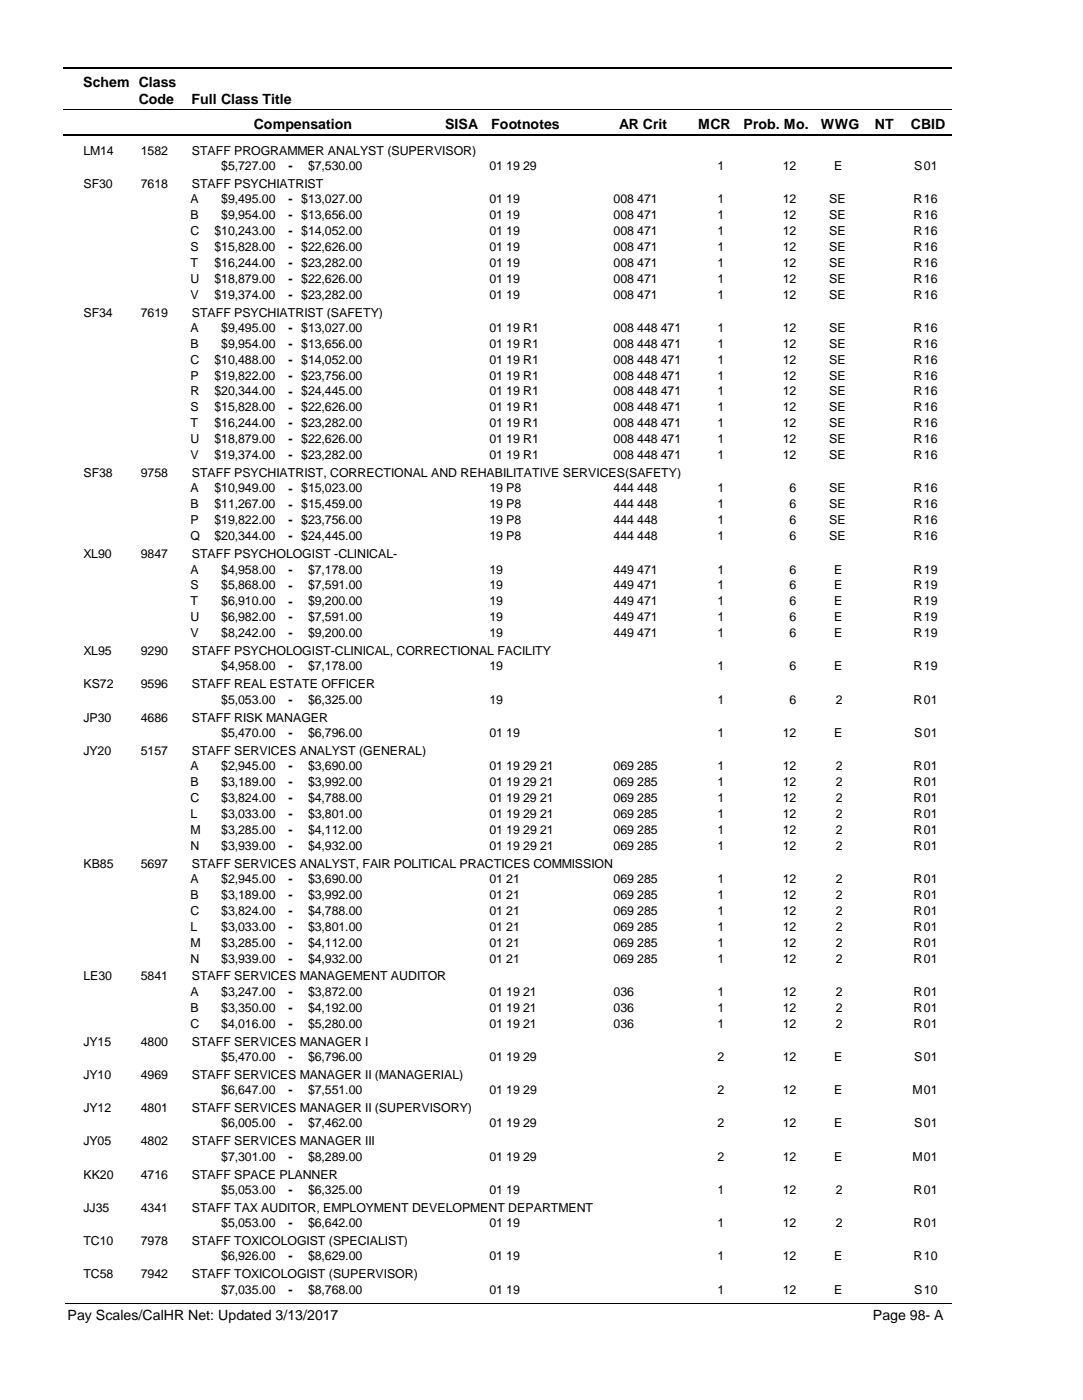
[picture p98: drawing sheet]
<svg xmlns="http://www.w3.org/2000/svg" width="216mm" height="279mm" viewBox="0 0 216 279" stroke-linecap="round" stroke-linejoin="round" font-family="sans-serif">
<defs><g id="words">
<g font-size="2.8">
<text x="16.6" y="17.3">Schem Class</text>
<text x="27.7" y="20.7">Code</text>
<text x="38.2" y="20.7">Full Class Title</text>
<text x="50.6" y="25.7">Compensation</text>
<text x="88.7" y="25.7">SISA</text>
<text x="98" y="25.7">Footnotes</text>
<text x="123.5" y="25.7">AR Crit</text>
<text x="139.2" y="25.7">MCR</text>
<text x="148.3" y="25.7">Prob. Mo.</text>
<text x="163.7" y="25.7">WWG</text>
<text x="174.5" y="25.7">NT</text>
<text x="181.6" y="25.7">CBID</text>
<text x="13.5" y="263.5">Pay Scales/CalHR Net: Updated 3/13/2017</text>
<text x="174.1" y="263.5">Page 98- A</text>
</g>
<g font-size="2.5">
<text x="16.6" y="30.8">LM14</text>
<text x="28.1" y="30.8">1582</text>
<text x="38.2" y="30.8">STAFF PROGRAMMER ANALYST (SUPERVISOR)</text>
<text x="44.1" y="33.9">$5,727.00</text>
<text x="57.5" y="33.9">-</text>
<text x="61.4" y="33.9">$7,530.00</text>
<text x="97.6" y="33.9">01 19 29</text>
<text x="143.1" y="33.9">1</text>
<text x="156.1" y="33.9">12</text>
<text x="166.3" y="33.9">E</text>
<text x="182.3" y="33.9">S</text>
<text x="184.2" y="33.9">01</text>
<text x="16.6" y="37.5">SF30</text>
<text x="28.1" y="37.5">7618</text>
<text x="38" y="40.6">A</text>
<text x="38.2" y="37.5">STAFF PSYCHIATRIST</text>
<text x="44.1" y="40.6">$9,495.00</text>
<text x="57.5" y="40.6">-</text>
<text x="60.1" y="40.6">$13,027.00</text>
<text x="97.6" y="40.6">01 19</text>
<text x="122.4" y="40.6">008 471</text>
<text x="143.1" y="40.6">1</text>
<text x="156.1" y="40.6">12</text>
<text x="165.4" y="40.6">SE</text>
<text x="182.2" y="40.6">R</text>
<text x="184.2" y="40.6">16</text>
<text x="38" y="43.7">B</text>
<text x="38" y="46.9">C</text>
<text x="42.8" y="46.9">$10,243.00</text>
<text x="44.1" y="43.7">$9,954.00</text>
<text x="57.5" y="43.8">-</text>
<text x="57.5" y="46.9">-</text>
<text x="60.1" y="43.7">$13,656.00</text>
<text x="60.1" y="46.9">$14,052.00</text>
<text x="97.6" y="43.7">01 19</text>
<text x="97.6" y="46.9">01 19</text>
<text x="122.4" y="43.7">008 471</text>
<text x="122.4" y="46.9">008 471</text>
<text x="143.1" y="43.7">1</text>
<text x="143.1" y="46.9">1</text>
<text x="156.1" y="43.7">12</text>
<text x="156.1" y="46.9">12</text>
<text x="165.4" y="43.7">SE</text>
<text x="165.4" y="46.9">SE</text>
<text x="182.2" y="43.7">R</text>
<text x="182.2" y="46.9">R</text>
<text x="184.2" y="43.7">16</text>
<text x="184.2" y="46.9">16</text>
<text x="38" y="50.1">S</text>
<text x="38" y="53.3">T</text>
<text x="42.8" y="50.1">$15,828.00</text>
<text x="42.8" y="53.3">$16,244.00</text>
<text x="57.5" y="50.1">-</text>
<text x="57.5" y="53.3">-</text>
<text x="60.1" y="50.1">$22,626.00</text>
<text x="60.1" y="53.3">$23,282.00</text>
<text x="97.6" y="50.1">01 19</text>
<text x="97.6" y="53.3">01 19</text>
<text x="122.4" y="50.1">008 471</text>
<text x="122.4" y="53.3">008 471</text>
<text x="143.1" y="50.1">1</text>
<text x="143.1" y="53.3">1</text>
<text x="156.1" y="50.1">12</text>
<text x="156.1" y="53.3">12</text>
<text x="165.4" y="50.1">SE</text>
<text x="165.4" y="53.3">SE</text>
<text x="182.2" y="50.1">R</text>
<text x="182.2" y="53.3">R</text>
<text x="184.2" y="50.1">16</text>
<text x="184.2" y="53.3">16</text>
<text x="38" y="56.4">U</text>
<text x="38" y="59.6">V</text>
<text x="42.8" y="56.4">$18,879.00</text>
<text x="42.8" y="59.6">$19,374.00</text>
<text x="57.5" y="56.5">-</text>
<text x="57.5" y="59.7">-</text>
<text x="60.1" y="56.4">$22,626.00</text>
<text x="60.1" y="59.6">$23,282.00</text>
<text x="97.6" y="56.4">01 19</text>
<text x="97.6" y="59.6">01 19</text>
<text x="122.4" y="56.4">008 471</text>
<text x="122.4" y="59.6">008 471</text>
<text x="143.1" y="56.4">1</text>
<text x="143.1" y="59.6">1</text>
<text x="156.1" y="56.4">12</text>
<text x="156.1" y="59.6">12</text>
<text x="165.4" y="56.4">SE</text>
<text x="165.4" y="59.6">SE</text>
<text x="182.2" y="56.4">R</text>
<text x="182.2" y="59.6">R</text>
<text x="184.2" y="56.4">16</text>
<text x="184.2" y="59.6">16</text>
<text x="16.6" y="63.2">SF34</text>
<text x="28.1" y="63.2">7619</text>
<text x="38.2" y="63.2">STAFF PSYCHIATRIST (SAFETY)</text>
<text x="38" y="66.2">A</text>
<text x="38" y="69.4">B</text>
<text x="44.1" y="66.2">$9,495.00</text>
<text x="44.1" y="69.4">$9,954.00</text>
<text x="57.5" y="66.3">-</text>
<text x="57.5" y="69.4">-</text>
<text x="60.1" y="66.2">$13,027.00</text>
<text x="60.1" y="69.4">$13,656.00</text>
<text x="97.6" y="66.2">01 19 R1</text>
<text x="97.6" y="69.4">01 19 R1</text>
<text x="122.4" y="66.2">008 448 471</text>
<text x="122.4" y="69.4">008 448 471</text>
<text x="143.1" y="66.2">1</text>
<text x="143.1" y="69.4">1</text>
<text x="156.1" y="66.2">12</text>
<text x="156.1" y="69.4">12</text>
<text x="165.4" y="66.2">SE</text>
<text x="165.4" y="69.4">SE</text>
<text x="182.2" y="66.2">R</text>
<text x="182.2" y="69.4">R</text>
<text x="184.2" y="66.2">16</text>
<text x="184.2" y="69.4">16</text>
<text x="38" y="72.6">C</text>
<text x="38" y="75.8">P</text>
<text x="42.8" y="72.6">$10,488.00</text>
<text x="42.8" y="75.8">$19,822.00</text>
<text x="57.5" y="72.6">-</text>
<text x="57.5" y="75.8">-</text>
<text x="60.1" y="72.6">$14,052.00</text>
<text x="60.1" y="75.8">$23,756.00</text>
<text x="97.6" y="72.6">01 19 R1</text>
<text x="97.6" y="75.8">01 19 R1</text>
<text x="122.4" y="72.6">008 448 471</text>
<text x="122.4" y="75.8">008 448 471</text>
<text x="143.1" y="72.6">1</text>
<text x="143.1" y="75.8">1</text>
<text x="156.1" y="72.6">12</text>
<text x="156.1" y="75.8">12</text>
<text x="165.4" y="72.6">SE</text>
<text x="165.4" y="75.8">SE</text>
<text x="182.2" y="72.6">R</text>
<text x="182.2" y="75.8">R</text>
<text x="184.2" y="72.6">16</text>
<text x="184.2" y="75.8">16</text>
<text x="38" y="78.9">R</text>
<text x="38" y="82.1">S</text>
<text x="42.8" y="78.9">$20,344.00</text>
<text x="42.8" y="82.1">$15,828.00</text>
<text x="57.5" y="79">-</text>
<text x="57.5" y="82.1">-</text>
<text x="60.1" y="78.9">$24,445.00</text>
<text x="60.1" y="82.1">$22,626.00</text>
<text x="97.6" y="78.9">01 19 R1</text>
<text x="97.6" y="82.1">01 19 R1</text>
<text x="122.4" y="78.9">008 448 471</text>
<text x="122.4" y="82.1">008 448 471</text>
<text x="143.1" y="78.9">1</text>
<text x="143.1" y="82.1">1</text>
<text x="156.1" y="78.9">12</text>
<text x="156.1" y="82.1">12</text>
<text x="165.4" y="78.9">SE</text>
<text x="165.4" y="82.1">SE</text>
<text x="182.2" y="78.9">R</text>
<text x="182.2" y="82.1">R</text>
<text x="184.2" y="78.9">16</text>
<text x="184.2" y="82.1">16</text>
<text x="38" y="85.3">T</text>
<text x="38" y="88.5">U</text>
<text x="42.8" y="85.3">$16,244.00</text>
<text x="42.8" y="88.5">$18,879.00</text>
<text x="57.5" y="85.3">-</text>
<text x="57.5" y="88.5">-</text>
<text x="60.1" y="85.3">$23,282.00</text>
<text x="60.1" y="88.5">$22,626.00</text>
<text x="97.6" y="85.3">01 19 R1</text>
<text x="97.6" y="88.5">01 19 R1</text>
<text x="122.4" y="85.3">008 448 471</text>
<text x="122.4" y="88.5">008 448 471</text>
<text x="143.1" y="85.3">1</text>
<text x="143.1" y="88.5">1</text>
<text x="156.1" y="85.3">12</text>
<text x="156.1" y="88.5">12</text>
<text x="165.4" y="85.3">SE</text>
<text x="165.4" y="88.5">SE</text>
<text x="182.2" y="85.3">R</text>
<text x="182.2" y="88.5">R</text>
<text x="184.2" y="85.3">16</text>
<text x="184.2" y="88.5">16</text>
<text x="16.6" y="95.2">SF38</text>
<text x="28.1" y="95.2">9758</text>
<text x="38" y="91.6">V</text>
<text x="38.2" y="95.2">STAFF PSYCHIATRIST, CORRECTIONAL AND REHABILITATIVE SERVICES(SAFETY)</text>
<text x="42.8" y="91.6">$19,374.00</text>
<text x="57.5" y="91.7">-</text>
<text x="60.1" y="91.6">$23,282.00</text>
<text x="97.6" y="91.6">01 19 R1</text>
<text x="122.4" y="91.6">008 448 471</text>
<text x="143.1" y="91.6">1</text>
<text x="156.1" y="91.6">12</text>
<text x="165.4" y="91.6">SE</text>
<text x="182.2" y="91.6">R</text>
<text x="184.2" y="91.6">16</text>
<text x="38" y="98.3">A</text>
<text x="38" y="101.5">B</text>
<text x="42.8" y="98.3">$10,949.00</text>
<text x="42.8" y="101.5">$11,267.00</text>
<text x="57.5" y="98.3">-</text>
<text x="57.5" y="101.5">-</text>
<text x="60.1" y="98.3">$15,023.00</text>
<text x="60.1" y="101.5">$15,459.00</text>
<text x="97.6" y="98.3">19 P8</text>
<text x="97.6" y="101.5">19 P8</text>
<text x="122.4" y="98.3">444 448</text>
<text x="122.4" y="101.5">444 448</text>
<text x="143.1" y="98.3">1</text>
<text x="143.1" y="101.5">1</text>
<text x="157.5" y="98.3">6</text>
<text x="157.5" y="101.5">6</text>
<text x="165.4" y="98.3">SE</text>
<text x="165.4" y="101.5">SE</text>
<text x="182.2" y="98.3">R</text>
<text x="182.2" y="101.5">R</text>
<text x="184.2" y="98.3">16</text>
<text x="184.2" y="101.5">16</text>
<text x="38" y="104.6">P</text>
<text x="38" y="107.8">Q</text>
<text x="42.8" y="104.6">$19,822.00</text>
<text x="42.8" y="107.8">$20,344.00</text>
<text x="57.5" y="104.7">-</text>
<text x="57.5" y="107.9">-</text>
<text x="60.1" y="104.6">$23,756.00</text>
<text x="60.1" y="107.8">$24,445.00</text>
<text x="97.6" y="104.6">19 P8</text>
<text x="97.6" y="107.8">19 P8</text>
<text x="122.4" y="104.6">444 448</text>
<text x="122.4" y="107.8">444 448</text>
<text x="143.1" y="104.6">1</text>
<text x="143.1" y="107.8">1</text>
<text x="157.5" y="104.6">6</text>
<text x="157.5" y="107.8">6</text>
<text x="165.4" y="104.6">SE</text>
<text x="165.4" y="107.8">SE</text>
<text x="182.2" y="104.6">R</text>
<text x="182.2" y="107.8">R</text>
<text x="184.2" y="104.6">16</text>
<text x="184.2" y="107.8">16</text>
<text x="16.6" y="111.4">XL90</text>
<text x="28.1" y="111.4">9847</text>
<text x="38.2" y="111.4">STAFF PSYCHOLOGIST -CLINICAL-</text>
<text x="38" y="114.5">A</text>
<text x="38" y="117.6">S</text>
<text x="44.1" y="114.5">$4,958.00</text>
<text x="44.1" y="117.6">$5,868.00</text>
<text x="57.5" y="114.5">-</text>
<text x="57.5" y="117.7">-</text>
<text x="61.4" y="114.5">$7,178.00</text>
<text x="61.4" y="117.6">$7,591.00</text>
<text x="97.6" y="114.5">19</text>
<text x="97.6" y="117.6">19</text>
<text x="122.4" y="114.5">449 471</text>
<text x="122.4" y="117.6">449 471</text>
<text x="143.1" y="114.5">1</text>
<text x="143.1" y="117.6">1</text>
<text x="157.5" y="114.5">6</text>
<text x="157.5" y="117.6">6</text>
<text x="166.3" y="114.5">E</text>
<text x="166.3" y="117.6">E</text>
<text x="182.2" y="114.5">R</text>
<text x="182.2" y="117.6">R</text>
<text x="184.2" y="114.5">19</text>
<text x="184.2" y="117.6">19</text>
<text x="38" y="120.8">T</text>
<text x="38" y="124">U</text>
<text x="44.1" y="120.8">$6,910.00</text>
<text x="44.1" y="124">$6,982.00</text>
<text x="57.5" y="120.9">-</text>
<text x="57.5" y="124">-</text>
<text x="61.4" y="120.8">$9,200.00</text>
<text x="61.4" y="124">$7,591.00</text>
<text x="97.6" y="120.8">19</text>
<text x="97.6" y="124">19</text>
<text x="122.4" y="120.8">449 471</text>
<text x="122.4" y="124">449 471</text>
<text x="143.1" y="120.8">1</text>
<text x="143.1" y="124">1</text>
<text x="157.5" y="120.8">6</text>
<text x="157.5" y="124">6</text>
<text x="166.3" y="120.8">E</text>
<text x="166.3" y="124">E</text>
<text x="182.2" y="120.8">R</text>
<text x="182.2" y="124">R</text>
<text x="184.2" y="120.8">19</text>
<text x="184.2" y="124">19</text>
<text x="16.6" y="130.8">XL95</text>
<text x="28.1" y="130.8">9290</text>
<text x="38" y="127.2">V</text>
<text x="38.2" y="130.8">STAFF PSYCHOLOGIST-CLINICAL, CORRECTIONAL FACILITY</text>
<text x="44.1" y="127.2">$8,242.00</text>
<text x="57.5" y="127.2">-</text>
<text x="61.4" y="127.2">$9,200.00</text>
<text x="97.6" y="127.2">19</text>
<text x="122.4" y="127.2">449 471</text>
<text x="143.1" y="127.2">1</text>
<text x="157.5" y="127.2">6</text>
<text x="166.3" y="127.2">E</text>
<text x="182.2" y="127.2">R</text>
<text x="184.2" y="127.2">19</text>
<text x="16.6" y="137.4">KS72</text>
<text x="28.1" y="137.4">9596</text>
<text x="38.2" y="137.4">STAFF REAL ESTATE OFFICER</text>
<text x="44.1" y="133.8">$4,958.00</text>
<text x="57.5" y="133.8">-</text>
<text x="61.4" y="133.8">$7,178.00</text>
<text x="97.6" y="133.8">19</text>
<text x="143.1" y="133.8">1</text>
<text x="157.5" y="133.8">6</text>
<text x="166.3" y="133.8">E</text>
<text x="182.2" y="133.8">R</text>
<text x="184.2" y="133.8">19</text>
<text x="44.1" y="140.4">$5,053.00</text>
<text x="57.5" y="140.5">-</text>
<text x="61.4" y="140.4">$6,325.00</text>
<text x="97.6" y="140.4">19</text>
<text x="143.1" y="140.4">1</text>
<text x="157.5" y="140.4">6</text>
<text x="166.6" y="140.4">2</text>
<text x="182.2" y="140.4">R</text>
<text x="184.2" y="140.4">01</text>
<text x="16.6" y="144">JP30</text>
<text x="28.1" y="144">4686</text>
<text x="38.2" y="144">STAFF RISK MANAGER</text>
<text x="44.1" y="147.1">$5,470.00</text>
<text x="57.5" y="147.1">-</text>
<text x="61.4" y="147.1">$6,796.00</text>
<text x="97.6" y="147.1">01 19</text>
<text x="143.1" y="147.1">1</text>
<text x="156.1" y="147.1">12</text>
<text x="166.3" y="147.1">E</text>
<text x="182.3" y="147.1">S</text>
<text x="184.2" y="147.1">01</text>
<text x="16.6" y="150.7">JY20</text>
<text x="28.1" y="150.7">5157</text>
<text x="38" y="153.7">A</text>
<text x="38.2" y="150.7">STAFF SERVICES ANALYST (GENERAL)</text>
<text x="44.1" y="153.7">$2,945.00</text>
<text x="57.5" y="153.7">-</text>
<text x="61.4" y="153.7">$3,690.00</text>
<text x="97.6" y="153.7">01 19 29 21</text>
<text x="122.4" y="153.7">069 285</text>
<text x="143.1" y="153.7">1</text>
<text x="156.1" y="153.7">12</text>
<text x="166.6" y="153.7">2</text>
<text x="182.2" y="153.7">R</text>
<text x="184.2" y="153.7">01</text>
<text x="38" y="156.9">B</text>
<text x="38" y="160">C</text>
<text x="44.1" y="156.9">$3,189.00</text>
<text x="44.1" y="160">$3,824.00</text>
<text x="57.5" y="156.9">-</text>
<text x="57.5" y="160.1">-</text>
<text x="61.4" y="156.9">$3,992.00</text>
<text x="61.4" y="160">$4,788.00</text>
<text x="97.6" y="156.9">01 19 29 21</text>
<text x="97.6" y="160">01 19 29 21</text>
<text x="122.4" y="156.9">069 285</text>
<text x="122.4" y="160">069 285</text>
<text x="143.1" y="156.9">1</text>
<text x="143.1" y="160">1</text>
<text x="156.1" y="156.9">12</text>
<text x="156.1" y="160">12</text>
<text x="166.6" y="156.9">2</text>
<text x="166.6" y="160">2</text>
<text x="182.2" y="156.9">R</text>
<text x="182.2" y="160">R</text>
<text x="184.2" y="156.9">01</text>
<text x="184.2" y="160">01</text>
<text x="38" y="163.2">L</text>
<text x="38" y="166.4">M</text>
<text x="44.1" y="163.2">$3,033.00</text>
<text x="44.1" y="166.4">$3,285.00</text>
<text x="57.5" y="163.3">-</text>
<text x="57.5" y="166.4">-</text>
<text x="61.4" y="163.2">$3,801.00</text>
<text x="61.4" y="166.4">$4,112.00</text>
<text x="97.6" y="163.2">01 19 29 21</text>
<text x="97.6" y="166.4">01 19 29 21</text>
<text x="122.4" y="163.2">069 285</text>
<text x="122.4" y="166.4">069 285</text>
<text x="143.1" y="163.2">1</text>
<text x="143.1" y="166.4">1</text>
<text x="156.1" y="163.2">12</text>
<text x="156.1" y="166.4">12</text>
<text x="166.6" y="163.2">2</text>
<text x="166.6" y="166.4">2</text>
<text x="182.2" y="163.2">R</text>
<text x="182.2" y="166.4">R</text>
<text x="184.2" y="163.2">01</text>
<text x="184.2" y="166.4">01</text>
<text x="16.6" y="173.2">KB85</text>
<text x="28.1" y="173.2">5697</text>
<text x="38" y="169.6">N</text>
<text x="38.2" y="173.2">STAFF SERVICES ANALYST, FAIR POLITICAL PRACTICES COMMISSION</text>
<text x="44.1" y="169.6">$3,939.00</text>
<text x="57.5" y="169.6">-</text>
<text x="61.4" y="169.6">$4,932.00</text>
<text x="97.6" y="169.6">01 19 29 21</text>
<text x="122.4" y="169.6">069 285</text>
<text x="143.1" y="169.6">1</text>
<text x="156.1" y="169.6">12</text>
<text x="166.6" y="169.6">2</text>
<text x="182.2" y="169.6">R</text>
<text x="184.2" y="169.6">01</text>
<text x="38" y="176.2">A</text>
<text x="38" y="179.4">B</text>
<text x="44.1" y="176.2">$2,945.00</text>
<text x="44.1" y="179.4">$3,189.00</text>
<text x="57.5" y="176.3">-</text>
<text x="57.5" y="179.4">-</text>
<text x="61.4" y="176.2">$3,690.00</text>
<text x="61.4" y="179.4">$3,992.00</text>
<text x="97.6" y="176.2">01 21</text>
<text x="97.6" y="179.4">01 21</text>
<text x="122.4" y="176.2">069 285</text>
<text x="122.4" y="179.4">069 285</text>
<text x="143.1" y="176.2">1</text>
<text x="143.1" y="179.4">1</text>
<text x="156.1" y="176.2">12</text>
<text x="156.1" y="179.4">12</text>
<text x="166.6" y="176.2">2</text>
<text x="166.6" y="179.4">2</text>
<text x="182.2" y="176.2">R</text>
<text x="182.2" y="179.4">R</text>
<text x="184.2" y="176.2">01</text>
<text x="184.2" y="179.4">01</text>
<text x="38" y="182.6">C</text>
<text x="38" y="185.8">L</text>
<text x="44.1" y="182.6">$3,824.00</text>
<text x="44.1" y="185.8">$3,033.00</text>
<text x="57.5" y="182.6">-</text>
<text x="57.5" y="185.8">-</text>
<text x="61.4" y="182.6">$4,788.00</text>
<text x="61.4" y="185.8">$3,801.00</text>
<text x="97.6" y="182.6">01 21</text>
<text x="97.6" y="185.8">01 21</text>
<text x="122.4" y="182.6">069 285</text>
<text x="122.4" y="185.8">069 285</text>
<text x="143.1" y="182.6">1</text>
<text x="143.1" y="185.8">1</text>
<text x="156.1" y="182.6">12</text>
<text x="156.1" y="185.8">12</text>
<text x="166.6" y="182.6">2</text>
<text x="166.6" y="185.8">2</text>
<text x="182.2" y="182.6">R</text>
<text x="182.2" y="185.8">R</text>
<text x="184.2" y="182.6">01</text>
<text x="184.2" y="185.8">01</text>
<text x="38" y="188.9">M</text>
<text x="44.1" y="188.9">$3,285.00</text>
<text x="57.5" y="189">-</text>
<text x="61.4" y="188.9">$4,112.00</text>
<text x="97.6" y="188.9">01 21</text>
<text x="122.4" y="188.9">069 285</text>
<text x="143.1" y="188.9">1</text>
<text x="156.1" y="188.9">12</text>
<text x="166.6" y="188.9">2</text>
<text x="182.2" y="188.9">R</text>
<text x="184.2" y="188.9">01</text>
<text x="16.6" y="195.7">LE30</text>
<text x="28.1" y="195.7">5841</text>
<text x="38" y="192.1">N</text>
<text x="38.2" y="195.7">STAFF SERVICES MANAGEMENT AUDITOR</text>
<text x="44.1" y="192.1">$3,939.00</text>
<text x="57.5" y="192.1">-</text>
<text x="61.4" y="192.1">$4,932.00</text>
<text x="97.6" y="192.1">01 21</text>
<text x="122.4" y="192.1">069 285</text>
<text x="143.1" y="192.1">1</text>
<text x="156.1" y="192.1">12</text>
<text x="166.6" y="192.1">2</text>
<text x="182.2" y="192.1">R</text>
<text x="184.2" y="192.1">01</text>
<text x="38" y="198.8">A</text>
<text x="38" y="201.9">B</text>
<text x="44.1" y="198.8">$3,247.00</text>
<text x="44.1" y="201.9">$3,350.00</text>
<text x="57.5" y="198.8">-</text>
<text x="57.5" y="202">-</text>
<text x="61.4" y="198.8">$3,872.00</text>
<text x="61.4" y="201.9">$4,192.00</text>
<text x="97.6" y="198.8">01 19 21</text>
<text x="97.6" y="201.9">01 19 21</text>
<text x="122.4" y="198.8">036</text>
<text x="122.4" y="201.9">036</text>
<text x="143.1" y="198.8">1</text>
<text x="143.1" y="201.9">1</text>
<text x="156.1" y="198.8">12</text>
<text x="156.1" y="201.9">12</text>
<text x="166.6" y="198.8">2</text>
<text x="166.6" y="201.9">2</text>
<text x="182.2" y="198.8">R</text>
<text x="182.2" y="201.9">R</text>
<text x="184.2" y="198.8">01</text>
<text x="184.2" y="201.9">01</text>
<text x="16.6" y="208.7">JY15</text>
<text x="28.1" y="208.7">4800</text>
<text x="38" y="205.1">C</text>
<text x="38.2" y="208.7">STAFF SERVICES MANAGER I</text>
<text x="44.1" y="205.1">$4,016.00</text>
<text x="57.5" y="205.2">-</text>
<text x="61.4" y="205.1">$5,280.00</text>
<text x="97.6" y="205.1">01 19 21</text>
<text x="122.4" y="205.1">036</text>
<text x="143.1" y="205.1">1</text>
<text x="156.1" y="205.1">12</text>
<text x="166.6" y="205.1">2</text>
<text x="182.2" y="205.1">R</text>
<text x="184.2" y="205.1">01</text>
<text x="16.6" y="215.3">JY10</text>
<text x="28.1" y="215.3">4969</text>
<text x="38.2" y="215.3">STAFF SERVICES MANAGER II (MANAGERIAL)</text>
<text x="44.1" y="211.7">$5,470.00</text>
<text x="57.5" y="211.8">-</text>
<text x="61.4" y="211.7">$6,796.00</text>
<text x="97.6" y="211.7">01 19 29</text>
<text x="143.1" y="211.7">2</text>
<text x="156.1" y="211.7">12</text>
<text x="166.3" y="211.7">E</text>
<text x="182.3" y="211.7">S</text>
<text x="184.2" y="211.7">01</text>
<text x="16.6" y="222">JY12</text>
<text x="28.1" y="222">4801</text>
<text x="38.2" y="222">STAFF SERVICES MANAGER II (SUPERVISORY)</text>
<text x="44.1" y="218.4">$6,647.00</text>
<text x="57.5" y="218.4">-</text>
<text x="61.4" y="218.4">$7,551.00</text>
<text x="97.6" y="218.4">01 19 29</text>
<text x="143.1" y="218.4">2</text>
<text x="156.1" y="218.4">12</text>
<text x="166.3" y="218.4">E</text>
<text x="181.9" y="218.4">M</text>
<text x="184.2" y="218.4">01</text>
<text x="44.1" y="225">$6,005.00</text>
<text x="57.5" y="225.1">-</text>
<text x="61.4" y="225">$7,462.00</text>
<text x="97.6" y="225">01 19 29</text>
<text x="143.1" y="225">2</text>
<text x="156.1" y="225">12</text>
<text x="166.3" y="225">E</text>
<text x="182.3" y="225">S</text>
<text x="184.2" y="225">01</text>
<text x="16.6" y="228.6">JY05</text>
<text x="28.1" y="228.6">4802</text>
<text x="38.2" y="228.6">STAFF SERVICES MANAGER III</text>
<text x="44.1" y="231.6">$7,301.00</text>
<text x="57.5" y="231.7">-</text>
<text x="61.4" y="231.6">$8,289.00</text>
<text x="97.6" y="231.6">01 19 29</text>
<text x="143.1" y="231.6">2</text>
<text x="156.1" y="231.6">12</text>
<text x="166.3" y="231.6">E</text>
<text x="181.9" y="231.6">M</text>
<text x="184.2" y="231.6">01</text>
<text x="16.6" y="235.2">KK20</text>
<text x="28.1" y="235.2">4716</text>
<text x="38.2" y="235.2">STAFF SPACE PLANNER</text>
<text x="44.1" y="238.3">$5,053.00</text>
<text x="57.5" y="238.3">-</text>
<text x="61.4" y="238.3">$6,325.00</text>
<text x="97.6" y="238.3">01 19</text>
<text x="143.1" y="238.3">1</text>
<text x="156.1" y="238.3">12</text>
<text x="166.6" y="238.3">2</text>
<text x="182.2" y="238.3">R</text>
<text x="184.2" y="238.3">01</text>
<text x="16.6" y="241.9">JJ35</text>
<text x="28.1" y="241.9">4341</text>
<text x="38.2" y="241.9">STAFF TAX AUDITOR, EMPLOYMENT DEVELOPMENT DEPARTMENT</text>
<text x="44.1" y="244.9">$5,053.00</text>
<text x="57.5" y="245">-</text>
<text x="61.4" y="244.9">$6,642.00</text>
<text x="97.6" y="244.9">01 19</text>
<text x="143.1" y="244.9">1</text>
<text x="156.1" y="244.9">12</text>
<text x="166.6" y="244.9">2</text>
<text x="182.2" y="244.9">R</text>
<text x="184.2" y="244.9">01</text>
<text x="16.6" y="248.5">TC10</text>
<text x="28.1" y="248.5">7978</text>
<text x="38.2" y="248.5">STAFF TOXICOLOGIST (SPECIALIST)</text>
<text x="44.1" y="251.5">$6,926.00</text>
<text x="57.5" y="251.6">-</text>
<text x="61.4" y="251.5">$8,629.00</text>
<text x="97.6" y="251.5">01 19</text>
<text x="143.1" y="251.5">1</text>
<text x="156.1" y="251.5">12</text>
<text x="166.3" y="251.5">E</text>
<text x="182.2" y="251.5">R</text>
<text x="184.2" y="251.5">10</text>
<text x="16.6" y="255.1">TC58</text>
<text x="28.1" y="255.1">7942</text>
<text x="38.2" y="255.1">STAFF TOXICOLOGIST (SUPERVISOR)</text>
<text x="44.1" y="258.2">$7,035.00</text>
<text x="57.5" y="258.2">-</text>
<text x="61.4" y="258.2">$8,768.00</text>
<text x="97.6" y="258.2">01 19</text>
<text x="143.1" y="258.2">1</text>
<text x="156.1" y="258.2">12</text>
<text x="166.3" y="258.2">E</text>
<text x="182.3" y="258.2">S</text>
<text x="184.2" y="258.2">10</text>
</g>
</g></defs>
<path d="M12.7 13.5h177.1" fill="none" stroke="#000" stroke-width=".36"/>
<path d="M12.7 21.9h177.1" fill="none" stroke="#000" stroke-width=".2"/>
<path d="M12.7 27h177.1" fill="none" stroke="#000" stroke-width=".35"/>
<g fill="#fff">
<path d="M40.4 31.3h16.2v3h-16.2z" fill-rule="evenodd"/>
<path d="M183.9 31.3h4.1v3h-4.1z" fill-rule="evenodd"/>
<path d="M40.4 37.9h16.2v3h-16.2z" fill-rule="evenodd"/>
<path d="M183.9 37.9h4.1v3h-4.1z" fill-rule="evenodd"/>
<path d="M40.4 41.1h16.2v3h-16.2z" fill-rule="evenodd"/>
<path d="M183.9 41.1h4.1v3h-4.1z" fill-rule="evenodd"/>
<path d="M40.4 44.3h16.2v3h-16.2z" fill-rule="evenodd"/>
<path d="M183.9 44.3h4.1v3h-4.1z" fill-rule="evenodd"/>
<path d="M40.4 47.5h16.2v3h-16.2z" fill-rule="evenodd"/>
<path d="M183.9 47.5h4.1v3h-4.1z" fill-rule="evenodd"/>
<path d="M40.4 50.6h16.2v3h-16.2z" fill-rule="evenodd"/>
<path d="M183.9 50.6h4.1v3h-4.1z" fill-rule="evenodd"/>
<path d="M40.4 53.8h16.2v3h-16.2z" fill-rule="evenodd"/>
<path d="M183.9 53.8h4.1v3h-4.1z" fill-rule="evenodd"/>
<path d="M40.4 57h16.2v3h-16.2z" fill-rule="evenodd"/>
<path d="M183.9 57h4.1v3h-4.1z" fill-rule="evenodd"/>
<path d="M40.4 63.6h16.2v3h-16.2z" fill-rule="evenodd"/>
<path d="M183.9 63.6h4.1v3h-4.1z" fill-rule="evenodd"/>
<path d="M40.4 66.8h16.2v3h-16.2z" fill-rule="evenodd"/>
<path d="M183.9 66.8h4.1v3h-4.1z" fill-rule="evenodd"/>
<path d="M40.4 70h16.2v2.9h-16.2z" fill-rule="evenodd"/>
<path d="M183.9 70h4.1v2.9h-4.1z" fill-rule="evenodd"/>
<path d="M40.4 73.1h16.2v3h-16.2z" fill-rule="evenodd"/>
<path d="M183.9 73.1h4.1v3h-4.1z" fill-rule="evenodd"/>
<path d="M40.4 76.3h16.2v3h-16.2z" fill-rule="evenodd"/>
<path d="M183.9 76.3h4.1v3h-4.1z" fill-rule="evenodd"/>
<path d="M40.4 79.5h16.2v3h-16.2z" fill-rule="evenodd"/>
<path d="M183.9 79.5h4.1v3h-4.1z" fill-rule="evenodd"/>
<path d="M40.4 82.7h16.2v3h-16.2z" fill-rule="evenodd"/>
<path d="M183.9 82.7h4.1v3h-4.1z" fill-rule="evenodd"/>
<path d="M40.4 85.9h16.2v2.9h-16.2z" fill-rule="evenodd"/>
<path d="M183.9 85.9h4.1v2.9h-4.1z" fill-rule="evenodd"/>
<path d="M40.4 89h16.2v3h-16.2z" fill-rule="evenodd"/>
<path d="M183.9 89h4.1v3h-4.1z" fill-rule="evenodd"/>
<path d="M40.4 95.7h16.2v3h-16.2z" fill-rule="evenodd"/>
<path d="M183.9 95.7h4.1v3h-4.1z" fill-rule="evenodd"/>
<path d="M40.4 98.9h16.2v2.9h-16.2z" fill-rule="evenodd"/>
<path d="M183.9 98.9h4.1v2.9h-4.1z" fill-rule="evenodd"/>
<path d="M40.4 102h16.2v3h-16.2z" fill-rule="evenodd"/>
<path d="M183.9 102h4.1v3h-4.1z" fill-rule="evenodd"/>
<path d="M40.4 105.2h16.2v3h-16.2z" fill-rule="evenodd"/>
<path d="M183.9 105.2h4.1v3h-4.1z" fill-rule="evenodd"/>
<path d="M40.4 111.9h16.2v2.9h-16.2z" fill-rule="evenodd"/>
<path d="M183.9 111.9h4.1v2.9h-4.1z" fill-rule="evenodd"/>
<path d="M40.4 115h16.2v3h-16.2z" fill-rule="evenodd"/>
<path d="M183.9 115h4.1v3h-4.1z" fill-rule="evenodd"/>
<path d="M40.4 118.2h16.2v3h-16.2z" fill-rule="evenodd"/>
<path d="M183.9 118.2h4.1v3h-4.1z" fill-rule="evenodd"/>
<path d="M40.4 121.4h16.2v3h-16.2z" fill-rule="evenodd"/>
<path d="M183.9 121.4h4.1v3h-4.1z" fill-rule="evenodd"/>
<path d="M40.4 124.6h16.2v2.9h-16.2z" fill-rule="evenodd"/>
<path d="M183.9 124.6h4.1v2.9h-4.1z" fill-rule="evenodd"/>
<path d="M40.4 131.2h16.2v3h-16.2z" fill-rule="evenodd"/>
<path d="M183.9 131.2h4.1v3h-4.1z" fill-rule="evenodd"/>
<path d="M40.4 137.8h16.2v3h-16.2z" fill-rule="evenodd"/>
<path d="M183.9 137.8h4.1v3h-4.1z" fill-rule="evenodd"/>
<path d="M40.4 144.5h16.2v3h-16.2z" fill-rule="evenodd"/>
<path d="M183.9 144.5h4.1v3h-4.1z" fill-rule="evenodd"/>
<path d="M40.4 151.1h16.2v3h-16.2z" fill-rule="evenodd"/>
<path d="M183.9 151.1h4.1v3h-4.1z" fill-rule="evenodd"/>
<path d="M40.4 154.3h16.2v2.9h-16.2z" fill-rule="evenodd"/>
<path d="M183.9 154.3h4.1v2.9h-4.1z" fill-rule="evenodd"/>
<path d="M40.4 157.4h16.2v3h-16.2z" fill-rule="evenodd"/>
<path d="M183.9 157.4h4.1v3h-4.1z" fill-rule="evenodd"/>
<path d="M40.4 160.6h16.2v3h-16.2z" fill-rule="evenodd"/>
<path d="M183.9 160.6h4.1v3h-4.1z" fill-rule="evenodd"/>
<path d="M40.4 163.8h16.2v3h-16.2z" fill-rule="evenodd"/>
<path d="M183.9 163.8h4.1v3h-4.1z" fill-rule="evenodd"/>
<path d="M40.4 167h16.2v3h-16.2z" fill-rule="evenodd"/>
<path d="M183.9 167h4.1v3h-4.1z" fill-rule="evenodd"/>
<path d="M40.4 173.6h16.2v3h-16.2z" fill-rule="evenodd"/>
<path d="M183.9 173.6h4.1v3h-4.1z" fill-rule="evenodd"/>
<path d="M40.4 176.8h16.2v3h-16.2z" fill-rule="evenodd"/>
<path d="M183.9 176.8h4.1v3h-4.1z" fill-rule="evenodd"/>
<path d="M40.4 180h16.2v3h-16.2z" fill-rule="evenodd"/>
<path d="M183.9 180h4.1v3h-4.1z" fill-rule="evenodd"/>
<path d="M40.4 183.2h16.2v2.9h-16.2z" fill-rule="evenodd"/>
<path d="M183.9 183.2h4.1v2.9h-4.1z" fill-rule="evenodd"/>
<path d="M40.4 186.3h16.2v3h-16.2z" fill-rule="evenodd"/>
<path d="M183.9 186.3h4.1v3h-4.1z" fill-rule="evenodd"/>
<path d="M40.4 189.5h16.2v3h-16.2z" fill-rule="evenodd"/>
<path d="M183.9 189.5h4.1v3h-4.1z" fill-rule="evenodd"/>
<path d="M40.4 196.2h16.2v2.9h-16.2z" fill-rule="evenodd"/>
<path d="M183.9 196.2h4.1v2.9h-4.1z" fill-rule="evenodd"/>
<path d="M40.4 199.3h16.2v3h-16.2z" fill-rule="evenodd"/>
<path d="M183.9 199.3h4.1v3h-4.1z" fill-rule="evenodd"/>
<path d="M40.4 202.5h16.2v3h-16.2z" fill-rule="evenodd"/>
<path d="M183.9 202.5h4.1v3h-4.1z" fill-rule="evenodd"/>
<path d="M40.4 209.1h16.2v3h-16.2z" fill-rule="evenodd"/>
<path d="M183.9 209.1h4.1v3h-4.1z" fill-rule="evenodd"/>
<path d="M40.4 215.8h16.2v2.9h-16.2z" fill-rule="evenodd"/>
<path d="M183.9 215.8h4.1v2.9h-4.1z" fill-rule="evenodd"/>
<path d="M40.4 222.4h16.2v3h-16.2z" fill-rule="evenodd"/>
<path d="M183.9 222.4h4.1v3h-4.1z" fill-rule="evenodd"/>
<path d="M40.4 229h16.2v3h-16.2z" fill-rule="evenodd"/>
<path d="M183.9 229h4.1v3h-4.1z" fill-rule="evenodd"/>
<path d="M40.4 235.7h16.2v3h-16.2z" fill-rule="evenodd"/>
<path d="M183.9 235.7h4.1v3h-4.1z" fill-rule="evenodd"/>
<path d="M40.4 242.3h16.2v3h-16.2z" fill-rule="evenodd"/>
<path d="M183.9 242.3h4.1v3h-4.1z" fill-rule="evenodd"/>
<path d="M40.4 248.9h16.2v3h-16.2z" fill-rule="evenodd"/>
<path d="M183.9 248.9h4.1v3h-4.1z" fill-rule="evenodd"/>
<path d="M40.4 255.6h16.2v3h-16.2z" fill-rule="evenodd"/>
<path d="M183.9 255.6h4.1v3h-4.1z" fill-rule="evenodd"/>
</g>
<path d="M13.1 260.1h176.7" fill="none" stroke="#000" stroke-width=".2"/>
<use href="#words"/>
</svg>
